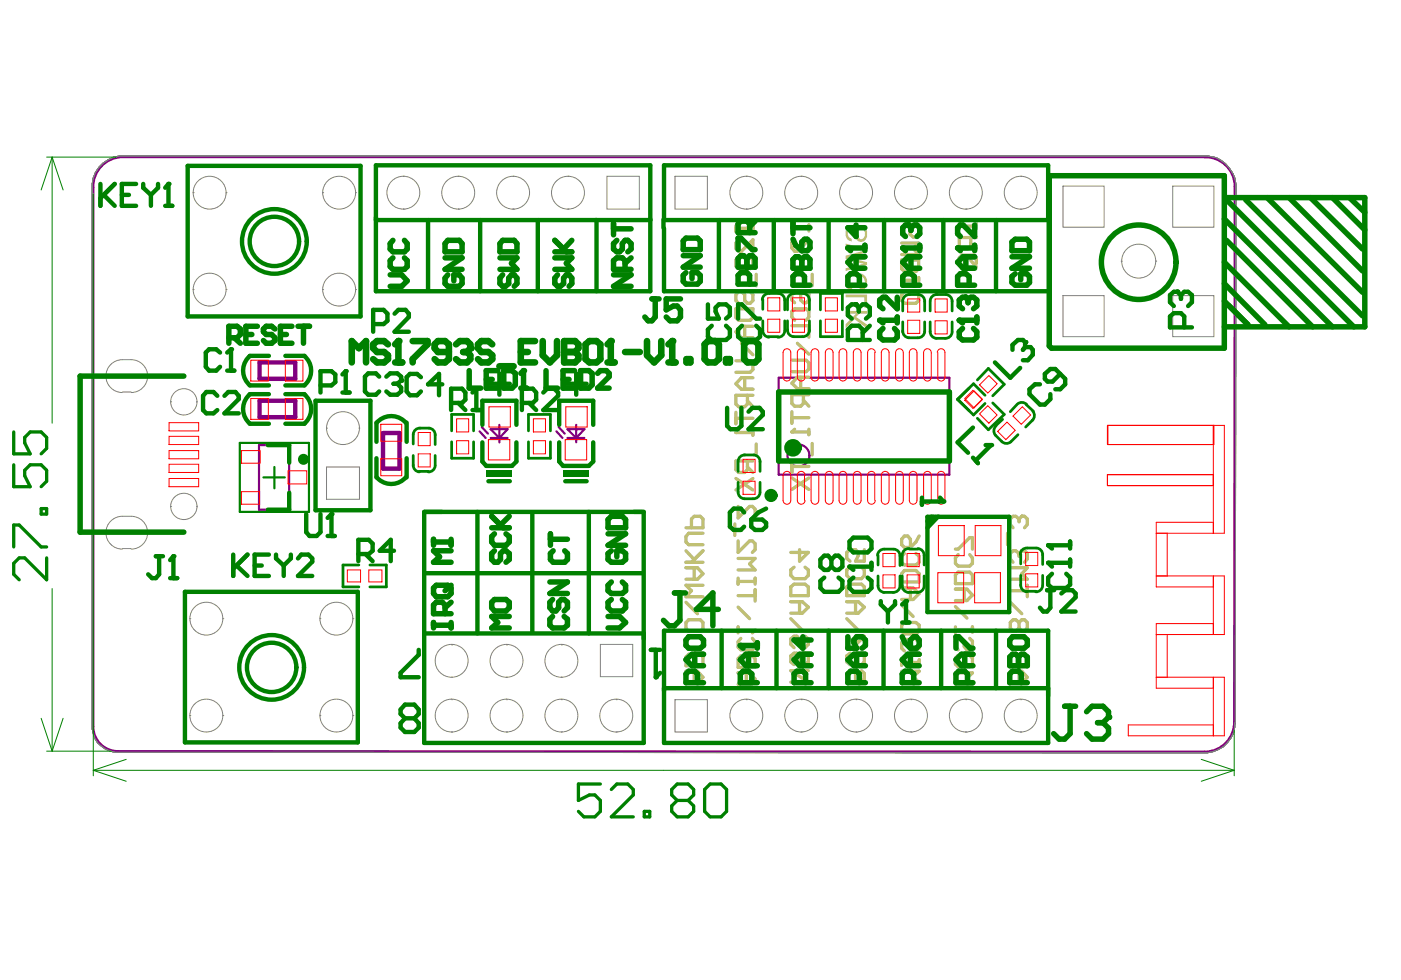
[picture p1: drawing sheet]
<svg xmlns="http://www.w3.org/2000/svg" width="289mm" height="202mm" viewBox="0 0 289 202" stroke-linecap="round" stroke-linejoin="round" font-family="sans-serif">
<path d="M20.4 34.6a6.5 6.5 0 0 1 5-2.4h223a6.5 6.5 0 0 1 6.2 4.5l.3 1.2-.1 111.2-.2 .1a6 6 0 0 1-6.2 6.1l-224.1-.1a5.4 5.4 0 0 1-5.3-5.5v-111.1a6 6 0 0 1 1.4-4z" fill="none" stroke="#808080" stroke-width=".21"/>
<path d="M49.5 91.4h14.2v14.2h-14.2zM54.3 98.5h4.4M56.6 96.3v4.4" fill="none" stroke="#008000" stroke-width=".45"/>
<path d="M100.7 79.2h4.4M103 77v4.4M116.6 79.2h4.4M118.8 77v4.4M100.7 99.3h4.4M116.6 99.3h4.4" fill="none" stroke="#008000" stroke-width=".91"/>
<g fill="none" stroke="#800080" stroke-width=".45">
<path d="M19.2 38.6v111.3a5.1 5.1 0 0 0 5.2 5M248.4 32.4a6.1 6.1 0 0 1 6.2 6.1l-.1 110.8M249 32.4h-223.6a6.1 6.1 0 0 0-6.2 6.2M160.6 77.9h35.2v20h-35.2zM53.4 91.8h6.2v13.3h-6.2zM98.9 89l1.3 1.3M99.4 88.1l1.2 1.3M101.2 88.5h3.5l-1.7 1.8zM101.2 90.3h3.5M103 87.6v3.6M114.8 89l1.2 1.3M115.2 88.1l1.3 1.3"/>
<path d="M117 88.5h3.5l-1.7 1.8zM117 90.3h3.5M118.8 87.6v3.6M254.5 148.8a6.1 6.1 0 0 1-6.1 6.3l-224.1-.2"/>
<circle cx="164.7" cy="94" r="2.26"/>
</g>
<path d="M53.5 74.8h7.4v3.3h-7.4zM53.5 82.7h7.4v3.3h-7.4zM79 89.3h3.4v7.4h-3.4z" fill="none" stroke="#800080" stroke-width=".91"/>
<g fill="#c0c073">
<path d="M174.6 47.1a1.11 1.11 0 0 1 1.3-.5 1.11 1.11 0 0 1 .8 1.2l.3 1a.63 .63 0 0 0 .6 .5 .63 .63 0 0 0 .6-.5 1.26 1.26 0 0 0-.9-1.8v-.6a1.84 1.84 0 0 1 1.5 2.4 1.26 1.26 0 0 1-.9 1 1.26 1.26 0 0 1-1.2-.3l-.6-1.6a.57 .57 0 0 0-.5-.7 .57 .57 0 0 0-.6 .6l-.1 .4a.99 .99 0 0 0 .7 1v.6a1.6 1.6 0 0 1-1.1-2.4z"/>
<path d="M174.4 50.2l4.4 1.2v.7l-3.8 1 3.8 1v.6l-4.4 1.2v-.6l3.7-.9-3.7-1v-.7l3.7-1-3.7-.8z"/>
<path d="M174.7 57a2.42 2.42 0 0 1 4 .5 1.86 1.86 0 0 1-1.2 2.6l-.3-.6a1.3 1.3 0 0 0 1.2-1.4 1.3 1.3 0 0 0-1.4-1.2 1.48 1.48 0 0 0-1.7 .3 1.48 1.48 0 0 0-.2 1.7l.7 .5-.2 .6a1.66 1.66 0 0 1-1.1-2.4z"/>
<path d="M174.4 60.8h4.4v2.7h-.6v-2.2h-3.8z"/>
<path d="M174.4 64.1h4.4v.6h-1.6l-.7 .7 2.3 1.6v.8l-2.6-2-1.8 1.8v-.7l2.1-2.2h-2.1z"/>
</g>
<g fill="none" stroke="#c0c073" stroke-width=".68">
<path d="M151.8 46.5v1.3M151.8 47.1h3.5M152.3 49.5l-.5 .6v1.2l.5 .5h.6l2.4-2.3v2.3M152.3 55.4l-.5-.5v-1.3l.5-.5h2.4l.6 .5v1.3l-.6 .5M155.3 46.5v1.3M156 56.6v2.3M185.9 53.6h3.6v1.8l-.6 .6h-2.4l-.6-.6zM185.9 57.3v1.1M185.9 50.1h3.6l-1.2 1.2 1.2 1.2h-3.6M185.9 57.8h3.6M188.9 46.5l.6 .6v1.2l-.6 .6h-.6l-.7-.6v-1.2l-.5-.6h-.6l-.6 .6v1.2l.6 .6M189.5 57.3v1.1"/>
<path d="M197.8 46.1v1.1M197.8 53.2l.6-.6h2.4l.5 .6v1.1l-.5 .7h-2.4l-.6-.7zM197.8 46.6h3.5M200.2 49v1.8l-.7 .6h-1.1l-.6-.6v-1.8h3.5M200.2 50.2l1.1 1.2M200.2 53.7l1.1 1.3M201.3 46.1v1.1M151.8 63.7h3.5v1.8l-.6 .6h-2.4l-.5-.6zM151.8 74.4h2.9l.6 .6v1.2l-.6 .6h-2.9M152.9 70.8l2.4 2.4M153.6 67.3v2.4M153.6 77.9v2.4"/>
<path d="M154.7 60.2l.6 .6v1.2l-.6 .6h-.6l-.5-.6v-1.2l-.7-.6h-.6l-.5 .6v1.2l.5 .6M155.3 67.3h-2.4l-1.1 1.1 1.1 1.3h2.4M155.3 77.9h-2.4l-1.1 1.3 1.1 1.1h2.4M185.9 60.8l.6-.6h2.4l.6 .6v1.2l-.6 .6h-2.4l-.6-.6zM151.8 85v2.4M151.8 86.3h3.5M151.8 89.2h3.5M154.1 81.5v1.8l-.5 .6h-1.3l-.5-.6v-1.8h3.5M154.1 82.7l1.2 1.2M155.3 88.6v1.2M175.3 117l-.7 .6v1.1l.7 .7h2.4l.5-.7v-1.1l-.5-.6M178.2 113.4v2.4h-1.8l.6-1.2v-.7l-.6-.5h-1.1l-.7 .5v1.3l.7 .6"/>
<path d="M186.5 110.6h.7l.6 .6v1.7h-1.3l-.6-.5v-1.2zM186.5 114.2l-.6 .5v1.3l.6 .5h2.4l.7-.5v-1.3l-.7-.5M186.5 117.7h2.4l.7 .6v1.7h-3.7v-1.7zM189.6 110.6l-.7 1.2-1.1 1.1M174.6 121.1l.7-.6h2.4l.5 .6v1.8h-3.6zM174.6 133.6h3.6M174.6 131.2l1.8 1.7 1.8-1.7-2.3 2.4M174.6 127.6l2.4 2.4M174.6 124.1h2.4l1.2 1.1-1.2 1.3h-2.4M175.3 134.7l-.7 .6v1.2l.7 .6h2.4l.5-.6v-1.2l-.5-.6M176.4 124.1v2.4M177.7 138.3l.5 .6v1.1l-.5 .7h-.7l-.6-.7v-1.1l-.5-.6h-.6l-.7 .6v1.1l.7 .7"/>
<path d="M185.9 129l.6-.6h2.4l.7 .6v1.2l-.7 .6h-2.4l-.6-.6zM185.9 136.1v1.1M185.9 138.5h3.7l-1.3 1.1 1.3 1.2h-3.7M185.9 136.6h3.7M185.9 124.8l2.4 2.4M185.9 121.3h2.4l1.3 1.1-1.3 1.3h-2.4M187.8 121.3v2.4M188.9 131.9l.7 .7v1.1l-.7 .6h-.6l-.5-.6v-1.1l-.6-.7h-.7l-.6 .7v1.1l.6 .6M189.6 136.1v1.1"/>
</g>
<circle cx="151.8" cy="89.2" r=".34" fill="#c0c073"/>
<g fill="none" stroke="#c0c073" stroke-width=".68">
<path d="M163.3 46.4v1.3M163.3 47.1h3.5M163.9 49.5l-.6 .5v1.2l.6 .6h.5l2.4-2.3v2.3M163.9 55.3l-.6-.5v-1.3l.6-.5h2.4l.5 .5v1.3l-.5 .5M166.8 46.4v1.3M167.5 56.6v2.3M163.3 67.2h3.5v2.4M163.3 74.3h3l.5 .6v1.2l-.5 .6h-3M163.9 66.1l-.6-.7v-1.1l.6-.6h2.4l.5 .6v1.1l-.5 .7M164.4 70.8l2.4 2.3M165.1 77.8v2.4M166.3 60.1l.5 .5v1.3l-.5 .5h-.6l-.6-.5v-1.3l-.7-.5h-.5l-.6 .5v1.3l.6 .5"/>
<path d="M166.8 77.8h-2.4l-1.1 1.2 1.1 1.2h2.4M151.8 98.7l3.5 2.4M152.3 88.6l-.5 .6M154.1 95.1v1.8l-.5 .6h-1.3l-.5-.6v-1.8h3.5M154.1 96.3l1.2 1.2M155.3 98.7l-3.5 2.4M156 91.6v2.4M163.3 84.9v2.4M163.3 86.2h3.5M163.3 89.1h3.5M165.7 81.4v1.8l-.6 .6h-1.2l-.6-.6v-1.8h3.5M165.7 82.5l1.1 1.3"/>
<path d="M166.8 88.5v1.2"/>
</g>
<circle cx="163.3" cy="89.1" r=".34" fill="#c0c073"/>
<g fill="none" stroke="#c0c073" stroke-width=".68">
<path d="M163.3 95.1v2.4M163.3 96.2h3.5M163.3 98.6l3.5 2.4M163.9 88.5l-.6 .6M166.8 98.6l-3.5 2.4M167.5 91.5v2.3M141.5 108.9h3.5v-1.8l-.6-.6h-1.2l-.6 .6v1.8M141.5 117.1h2.3l1.2 1.2-1.2 1.2h-2.3M141.5 116h3.5M141.5 113.6l1.7 1.8M143.2 117.1v2.4M145 110h-3l-.5 .7v1.1l.5 .6h3"/>
<path d="M145 113.6l-2.4 2.4M163.8 117l-.7 .6v1.1l.7 .7h2.2l.7-.7v-1.1l-.7-.6M164.9 113.4v2.4l1.8-1.9h-3.6M141.5 138.5h2.3l1.2 1.2-1.2 1.1h-2.3M141.5 135.5l.5-.6h2.4l.6 .6v1.8h-3.5zM141.5 128.4l.5-.6h2.4l.6 .6v1.2l-.6 .6h-2.4l-.5-.6zM141.5 124.2l2.3 2.4M142 131.3l-.5 .7v1.1l.5 .6h2.4l.6-.6v-1.1l-.6-.7M143.2 138.5v2.3M145 120.7h-3.5l1.1 1.1-1.1 1.3h3.5M152.2 138.8h2.4l1.1 1.2-1.1 1.2h-2.4M152.2 135.9l.6-.6h2.4l.5 .6v1.8h-3.5z"/>
<path d="M152.2 129.3v1.2M152.2 130h3.5M152.8 131.7l-.6 .7v1.1l.6 .5h2.4l.5-.5v-1.1l-.5-.7M153.9 138.8v2.4M163.1 121.1l.7-.6h2.2l.7 .6v1.8h-3.6zM163.1 127.6l2.4 2.4M163.1 124.1h2.4l1.2 1.1-1.2 1.3h-2.4M164.9 124.1v2.4M166 134.7l.7 .6v1.2l-.7 .6h-.5l-.6-.6v-1.2l-.6-.6h-.5l-.7 .6v1.2l.7 .6M166 131.2l.7 .6v1.1l-.7 .7h-.5l-.6-.7v-1.1l-.6-.6h-.5l-.7 .6v1.1l.7 .7M166.7 138.3h-3.6l3.6 2.4h-3.6"/>
</g>
<circle cx="155.7" cy="130" r=".34" fill="#c0c073"/>
<g fill="none" stroke="#c0c073" stroke-width=".68">
<path d="M151.5 108.1v2.3M152.2 104.5v2.3l2.4-2.3h.6l.5 .5v1.3l-.5 .5M152.2 111.6v2.3l2.4-2.3h.6l.5 .5v1.3l-.5 .5M152.2 119.9h3.5M152.2 119.3v1.2M152.2 115.2h3.5l-1.1 1.1 1.1 1.3h-3.5M155.7 119.3v1.2M208.4 117.1h3.5l-1.2 1.2 1.2 1.2h-3.5M210.7 113.6h.6l.6 .6v1.1l-.6 .7M152.2 125.2l2.4 2.4M152.2 122.9h3.5M155.7 130l-.5 .5"/>
<path d="M155.7 121.6v2.4M208.4 138.5h2.3l1.2 1.2-1.2 1.1h-2.3M208.4 135.5l.5-.6h2.4l.6 .6v1.8h-3.5zM208.4 124.2l2.3 2.4M208.4 121.8h3.5M208.9 131.3l-.5 .6v1.2l.5 .6h2.4l.6-.6v-1.2l-.6-.6M210.2 128.4v1.1M210.2 138.5v2.3M210.2 128.4l-.7-.6h-.6l-.5 .6v1.1l.5 .7h.6l.7-.7M210.2 128.4l.5-.6h.6l.6 .6v1.1l-.6 .7h-.6l-.5-.7M211.9 120.7v2.4"/>
</g>
<circle cx="210.7" cy="113.6" r=".34" fill="#c0c073"/>
<path d="M207.8 110v2.4M210.2 114.2v.5M210.2 114.2l-.7-.6h-.6l-.5 .6v1.1l.5 .7M210.7 113.6l-.5 .6M210.7 106.5h.6l.6 .6v1.1l-.6 .7" fill="none" stroke="#c0c073" stroke-width=".68"/>
<circle cx="210.7" cy="106.5" r=".34" fill="#c0c073"/>
<g fill="none" stroke="#c0c073" stroke-width=".68">
<path d="M197 113.3h.6l2.4-2.4h.5v2.4M197 118.6l.6-.6h2.4l.5 .6v1.8h-3.5zM197.6 114.4l-.6 .7v1.1l.6 .6h2.4l.5-.6v-1.1l-.5-.7M210.2 107.1v.5M210.2 107.1l-.7-.6h-.6l-.5 .6v1.1l.5 .7M210.7 106.5l-.5 .6M197 138.8h3.5l-1.1 1.1 1.1 1.3h-3.5M197 135.7l.6-.5h2.4l.5 .5v1.3l-.5 .5h-2.4l-.6-.5zM197 129.3v1.1M197 129.9h3.5M197 125.1l2.4 2.4M197 121.5h2.4l1.1 1.3-1.1 1.1h-2.4"/>
<path d="M198.8 121.5v2.4M200 131.7l.5 .5v1.2l-.5 .6h-.6l-.6-.6v-1.2l-.6-.5h-.6l-.6 .5v1.2l.6 .6M200.5 129.3v1.1"/>
</g>
<g fill="none" stroke="#808080" stroke-width=".21">
<path d="M20.4 34.6a6.5 6.5 0 0 1 5-2.4h223a6.5 6.5 0 0 1 6.2 4.5l.3 1.2-.1 111.2-.2 .1a6 6 0 0 1-6.2 6.1l-224.1-.1a5.4 5.4 0 0 1-5.3-5.5v-111.1a6 6 0 0 1 1.4-4zM39.8 39.7h.1M39.8 39.7a3.4 3.4 0 0 0 3.4 3.4 3.4 3.4 0 0 0 3.4-3.4M39.8 39.7a3.4 3.4 0 0 1 3.4-3.3 3.4 3.4 0 0 1 3.4 3.3M46.6 39.7h.1M66.5 39.7h.1M66.5 39.7a3.4 3.4 0 0 0 3.4 3.4 3.4 3.4 0 0 0 3.4-3.4M66.5 39.7a3.4 3.4 0 0 1 3.4-3.3 3.4 3.4 0 0 1 3.4 3.3M73.3 39.7h.1M83.2 36.4h.1M83.2 36.4a3.4 3.4 0 0 1 3.4 3.3 3.4 3.4 0 0 1-3.4 3.4M83.2 36.4a3.4 3.4 0 0 0-3.4 3.3 3.4 3.4 0 0 0 3.4 3.4"/>
<path d="M94.5 36.4h.1M94.5 36.4a3.4 3.4 0 0 1 3.4 3.3 3.4 3.4 0 0 1-3.4 3.4M94.5 36.4a3.4 3.4 0 0 0-3.4 3.3 3.4 3.4 0 0 0 3.4 3.4M105.8 36.4h.1M105.8 36.4a3.4 3.4 0 0 1 3.4 3.3 3.4 3.4 0 0 1-3.4 3.4M105.8 36.4a3.4 3.4 0 0 0-3.4 3.3 3.4 3.4 0 0 0 3.4 3.4M117.1 36.4h.1M117.1 36.4a3.4 3.4 0 0 1 3.4 3.3 3.4 3.4 0 0 1-3.4 3.4M117.1 36.4a3.4 3.4 0 0 0-3.4 3.3 3.4 3.4 0 0 0 3.4 3.4M125.2 36.4h6.6v6.7h-6.6zM139.2 36.4h6.7v6.7h-6.7zM153.9 36.4h.1"/>
<path d="M153.9 36.4a3.4 3.4 0 0 1 3.4 3.3 3.4 3.4 0 0 1-3.4 3.4M153.9 36.4a3.4 3.4 0 0 0-3.4 3.3 3.4 3.4 0 0 0 3.4 3.4M165.2 36.4h.1M165.2 36.4a3.4 3.4 0 0 1 3.4 3.3 3.4 3.4 0 0 1-3.4 3.4M165.2 36.4a3.4 3.4 0 0 0-3.4 3.3 3.4 3.4 0 0 0 3.4 3.4M176.5 36.4h.1M176.5 36.4a3.4 3.4 0 0 1 3.4 3.3 3.4 3.4 0 0 1-3.4 3.4M176.5 36.4a3.4 3.4 0 0 0-3.3 3.3 3.4 3.4 0 0 0 3.3 3.4M187.9 36.4h.1M187.9 36.4a3.4 3.4 0 0 1 3.4 3.3 3.4 3.4 0 0 1-3.4 3.4M187.9 36.4a3.4 3.4 0 0 0-3.4 3.3 3.4 3.4 0 0 0 3.4 3.4M199.2 36.4h.1"/>
<path d="M199.2 36.4a3.4 3.4 0 0 1 3.4 3.3 3.4 3.4 0 0 1-3.4 3.4M199.2 36.4a3.4 3.4 0 0 0-3.4 3.3 3.4 3.4 0 0 0 3.4 3.4M210.5 36.4h.1M210.5 36.4a3.4 3.4 0 0 1 3.4 3.3 3.4 3.4 0 0 1-3.4 3.4M210.5 36.4a3.4 3.4 0 0 0-3.4 3.3 3.4 3.4 0 0 0 3.4 3.4M219.2 38.4h8.5v8.5h-8.5zM241.8 38.4h8.5v8.5h-8.5zM39.8 59.7h.1M39.8 59.7a3.4 3.4 0 0 0 3.4 3.4 3.4 3.4 0 0 0 3.4-3.4M39.8 59.7a3.4 3.4 0 0 1 3.4-3.4 3.4 3.4 0 0 1 3.4 3.4M46.6 59.7h.1M66.5 59.7h.1"/>
<path d="M66.5 59.7a3.4 3.4 0 0 0 3.4 3.4 3.4 3.4 0 0 0 3.4-3.4M66.5 59.7a3.4 3.4 0 0 1 3.4-3.4 3.4 3.4 0 0 1 3.4 3.4M73.3 59.7h.1M83.2 43.1h.1M94.5 43.1h.1M105.8 43.1h.1M117.1 43.1h.1M153.9 43.1h.1M165.2 43.1h.1M176.5 43.1h.1M187.9 43.1h.1M199.2 43.1h.1"/>
<path d="M210.5 43.1h.1M231.2 53.9h.1M238.3 53.9h.1M219.2 61h8.5v8.4h-8.5zM241.8 61h8.5v8.4h-8.5zM25.2 81a3.4 3.4 0 0 1-3.4-3.4 3.4 3.4 0 0 1 3.4-3.4 4.8 4.8 0 0 1 4.2 1 3.4 3.4 0 0 1 .8 3.7 3.4 3.4 0 0 1-3.2 2.1M25.2 80.9h1.8M35.2 82.9h.1M40.5 82.9h.1M67.3 88.3h.1M67.3 96.3h6.8v6.7h-6.8zM74 88.3h.1"/>
<path d="M25.2 113.3a3.4 3.4 0 0 1-3.4-3.4 3.4 3.4 0 0 1 3.4-3.4 4.8 4.8 0 0 1 4.2 1 3.4 3.4 0 0 1 .8 3.7 3.4 3.4 0 0 1-3.2 2.1M25.2 113.2h1.8M35.2 104.5h.1M40.5 104.5h.1M39.2 127.6h.1M39.2 127.6a3.4 3.4 0 0 0 3.4 3.4 3.4 3.4 0 0 0 3.3-3.4M39.2 127.6a3.4 3.4 0 0 1 3.4-3.4 3.4 3.4 0 0 1 3.3 3.4M45.9 127.6h.1M66 127.6h.1M66 127.6a3.4 3.4 0 0 0 3.4 3.4 3.4 3.4 0 0 0 3.4-3.4M66 127.6a3.4 3.4 0 0 1 3.4-3.4 3.4 3.4 0 0 1 3.4 3.4M72.8 127.6h.1"/>
<path d="M93.1 139.7h.1M93.1 133h.1M104.5 139.7h.1M104.5 133h.1M115.8 139.7h.1M115.8 133h.1M123.8 132.9h6.7v6.7h-6.7zM39.2 147.6h.1M39.2 147.6a3.4 3.4 0 0 0 3.4 3.4 3.4 3.4 0 0 0 3.3-3.4M39.2 147.6a3.4 3.4 0 0 1 3.4-3.4 3.4 3.4 0 0 1 3.3 3.4M45.9 147.6h.1M66 147.6h.1"/>
<path d="M66 147.6a3.4 3.4 0 0 0 3.4 3.4 3.4 3.4 0 0 0 3.4-3.4M66 147.6a3.4 3.4 0 0 1 3.4-3.4 3.4 3.4 0 0 1 3.4 3.4M72.8 147.6h.1M93.1 151h.1M93.1 144.3h.1M104.5 151h.1M104.5 144.3h.1M115.8 151h.1M115.8 144.3h.1M127.1 151h.1M127.1 144.3h.1M139.2 144.3h6.7v6.7h-6.7z"/>
<path d="M153.9 151h.1M153.9 144.3h.1M165.2 151h.1M165.2 144.3h.1M176.5 151h.1M176.5 144.3h.1M187.9 151h.1M187.9 144.3h.1M199.2 151h.1M199.2 144.3h.1M210.5 151h.1M210.5 144.3h.1"/>
<circle cx="234.8" cy="53.9" r="3.5"/>
<circle cx="37.9" cy="82.9" r="2.71"/>
<circle cx="70.7" cy="88.3" r="3.4"/>
<circle cx="37.9" cy="104.5" r="2.71"/>
<circle cx="93.1" cy="136.3" r="3.4"/>
<circle cx="104.5" cy="136.3" r="3.4"/>
<circle cx="115.8" cy="136.3" r="3.4"/>
<circle cx="93.1" cy="147.6" r="3.4"/>
<circle cx="104.5" cy="147.6" r="3.4"/>
<circle cx="115.8" cy="147.6" r="3.4"/>
<circle cx="127.1" cy="147.6" r="3.4"/>
<circle cx="153.9" cy="147.6" r="3.4"/>
<circle cx="165.2" cy="147.6" r="3.4"/>
<circle cx="176.5" cy="147.6" r="3.4"/>
<circle cx="187.9" cy="147.6" r="3.4"/>
<circle cx="199.2" cy="147.6" r="3.4"/>
<circle cx="210.5" cy="147.6" r="3.4"/>
</g>
<g fill="none" stroke="#f00" stroke-width=".21">
<path d="M51.7 74.3h3.6v4.3h-3.6zM58.8 74.3h3.7v4.3h-3.7zM158.3 61.4h2.5v2.7h-2.5zM158.3 65.8h2.5v2.7h-2.5zM161.7 72.2a.79 .79 0 0 1 .9-.2 .79 .79 0 0 1 .5 .7v5.1a.79 .79 0 0 1-.8 .8 .79 .79 0 0 1-.8-.8v-5.1zM163.4 61.4h2.5v2.7h-2.5zM163.4 65.8h2.5v2.7h-2.5zM165.9 72.7v5.1M166 72.7a.79 .79 0 0 0-.8-.8 .79 .79 0 0 0-.8 .8v5.1a.79 .79 0 0 0 .8 .8 .79 .79 0 0 0 .8-.8M167.5 72.2a.79 .79 0 0 1 .9-.2 .79 .79 0 0 1 .5 .7v5.1a.79 .79 0 0 1-.8 .8 .79 .79 0 0 1-.8-.8v-5.1zM170.2 61.4h2.5v2.7h-2.5zM170.2 65.8h2.5v2.7h-2.5z"/>
<path d="M170.4 72.2a.79 .79 0 0 1 .9-.2 .79 .79 0 0 1 .5 .7v5.1a.79 .79 0 0 1-.8 .8 .79 .79 0 0 1-.8-.8v-5.1zM173.3 72.2a.79 .79 0 0 1 .8-.2 .79 .79 0 0 1 .5 .7v5.1a.79 .79 0 0 1-.8 .8 .79 .79 0 0 1-.8-.8v-5.1zM176.2 72.2a.79 .79 0 0 1 .9-.2 .79 .79 0 0 1 .5 .7v5.1a.79 .79 0 0 1-.8 .8 .79 .79 0 0 1-.8-.8v-5.1zM180.4 72.7v5.1M180.5 72.7a.79 .79 0 0 0-.8-.8 .79 .79 0 0 0-.8 .8v5.1a.79 .79 0 0 0 .8 .8 .79 .79 0 0 0 .8-.8M182 72.2a.79 .79 0 0 1 .8-.2 .79 .79 0 0 1 .5 .7v5.1a.79 .79 0 0 1-.8 .8 .79 .79 0 0 1-.7-.8v-5.1zM184.9 72.2a.79 .79 0 0 1 .9-.2 .79 .79 0 0 1 .5 .7v5.1a.79 .79 0 0 1-.8 .8 .79 .79 0 0 1-.8-.8v-5.1zM187.2 61.7h2.5v2.7h-2.5zM187.2 66.1h2.5v2.7h-2.5zM187.8 72.2a.79 .79 0 0 1 .8-.2 .79 .79 0 0 1 .5 .7v5.1a.79 .79 0 0 1-.8 .8 .79 .79 0 0 1-.8-.8v-5.1zM190.7 72.2a.79 .79 0 0 1 .9-.2 .79 .79 0 0 1 .5 .7v5.1a.79 .79 0 0 1-.8 .8 .79 .79 0 0 1-.8-.8v-5.1zM192.8 61.7h2.5v2.7h-2.5z"/>
<path d="M192.8 66.2h2.5v2.7h-2.5zM193.3 72.7a.79 .79 0 0 1 .8-.8 .79 .79 0 0 1 .8 .8v5.1a.79 .79 0 0 1-.8 .8 .79 .79 0 0 1-.8-.8M193.4 72.7v5.1M202 79.4l1.9-1.9 1.7 1.7-1.9 1.9zM34.9 98.7h6.1v1.7h-6.1zM34.9 95.8h6.1v1.7h-6.1zM34.9 90h6.1v1.7h-6.1zM34.9 87.2h6.1v1.7h-6.1zM34.9 92.9h6.1v1.7h-6.1zM49.8 92.9h3.8v2.6h-3.8zM51.7 82.2h3.6v4.3h-3.6zM58.8 82.2h3.7v4.3h-3.7z"/>
<path d="M59.4 97.1h3.9v2.7h-3.9zM78.5 87.5h4.3v3.5h-4.3zM78.5 94.6h4.3v3.5h-4.3zM86.2 89.2h2.5v2.7h-2.5zM86.2 93.6h2.5v2.7h-2.5zM94.2 86.4h2.4v2.7h-2.4zM94.2 90.9h2.4v2.7h-2.4zM100.7 90.7h4.4v4.2h-4.4zM100.8 83.9h4.5v4.2h-4.5zM110 86.4h2.5v2.7h-2.5zM110 90.9h2.5v2.7h-2.5zM116.6 90.7h4.4v4.2h-4.4z"/>
<path d="M116.7 83.9h4.4v4.2h-4.4zM153.2 94.7h2.5v2.8h-2.5zM153.2 99.3h2.5v2.7h-2.5zM161.7 97.5a.79 .79 0 0 1 .9-.2 .79 .79 0 0 1 .5 .7v5.2a.79 .79 0 0 1-.8 .8 .79 .79 0 0 1-.8-.8v-5.2zM165.9 98v5.2M166 98a.79 .79 0 0 0-.8-.8 .79 .79 0 0 0-.8 .8v5.2a.79 .79 0 0 0 .8 .8 .79 .79 0 0 0 .8-.8M167.5 97.5a.79 .79 0 0 1 .9-.2 .79 .79 0 0 1 .5 .7v5.2a.79 .79 0 0 1-.8 .8 .79 .79 0 0 1-.8-.8v-5.2zM170.4 97.5a.79 .79 0 0 1 .9-.2 .79 .79 0 0 1 .5 .7v5.2a.79 .79 0 0 1-.8 .8 .79 .79 0 0 1-.8-.8v-5.2zM173.3 97.5a.79 .79 0 0 1 .8-.2 .79 .79 0 0 1 .5 .7v5.2a.79 .79 0 0 1-.8 .8 .79 .79 0 0 1-.8-.8v-5.2zM176.2 97.5a.79 .79 0 0 1 .9-.2 .79 .79 0 0 1 .5 .7v5.2a.79 .79 0 0 1-.8 .8 .79 .79 0 0 1-.8-.8v-5.2zM180.4 98v5.2M180.5 98a.79 .79 0 0 0-.8-.8 .79 .79 0 0 0-.8 .8v5.2a.79 .79 0 0 0 .8 .8 .79 .79 0 0 0 .8-.8"/>
<path d="M182 97.5a.79 .79 0 0 1 .8-.2 .79 .79 0 0 1 .5 .7v5.2a.79 .79 0 0 1-.8 .8 .79 .79 0 0 1-.7-.8v-5.2zM184.9 97.5a.79 .79 0 0 1 .9-.2 .79 .79 0 0 1 .5 .7v5.2a.79 .79 0 0 1-.8 .8 .79 .79 0 0 1-.8-.8v-5.2zM187.8 97.5a.79 .79 0 0 1 .8-.2 .79 .79 0 0 1 .5 .7v5.2a.79 .79 0 0 1-.8 .8 .79 .79 0 0 1-.8-.8v-5.2zM190.7 97.5a.79 .79 0 0 1 .9-.2 .79 .79 0 0 1 .5 .7v5.2a.79 .79 0 0 1-.8 .8 .79 .79 0 0 1-.8-.8v-5.2zM193.3 98a.79 .79 0 0 1 .8-.8 .79 .79 0 0 1 .8 .8v5.2a.79 .79 0 0 1-.8 .8 .79 .79 0 0 1-.8-.8M193.4 98v5.2M199 82.5l1.9-1.9 1.7 1.7-1.9 1.9zM199 82.2l1.7-1.7 1.9 1.9-1.7 1.7zM202 85.4l1.7-1.7 1.9 1.9-1.7 1.7zM205.7 89l2-1.9 1.7 1.7-2 1.9zM208.9 85.8l1.9-1.9 1.7 1.7-1.9 1.9zM228.4 97.9h21.8v2.3h-21.8z"/>
<path d="M228.5 87.7h21.8v4h-21.8zM250.2 91.7h-21.8v-4h24.1v22.3h-14M250.2 87.7v22.3M250.2 97.9h-21.8v2.3h21.8M49.8 101.4h3.7v2.6h-3.7zM71.6 117.6h2.8v2.4h-2.8zM76.1 117.6h2.7v2.4h-2.7zM182.1 114.2h2.5v2.7h-2.5zM182.1 118.6h2.5v2.7h-2.5zM187.1 114.2h2.5v2.7h-2.5zM187.1 118.6h2.5v2.7h-2.5zM193.4 118.1h5.3v6.2h-5.3z"/>
<path d="M193.5 108.4h5.3v6.2h-5.3zM201 118.1h5.3v6.2h-5.3zM201.1 108.4h5.3v6.2h-5.3zM211.5 113.9h2.5v2.8h-2.5zM211.5 118.3h2.5v2.8h-2.5zM238.5 118.8h14v12.1h-14M240.7 110v8.8M250.2 107.7h-11.7v13.4h11.7M250.2 118.8v12.1M238.5 139.7h14v12.1h-19.8v-2.3h17.5M240.7 130.9v8.8M250.2 128.6h-11.7v13.4h11.7"/>
<path d="M250.2 139.7v12.1"/>
</g>
<path d="M10.8 32.4l2.2 6.8M13 148.2l-2.2 6.7M19.2 158.9l6.8 2.3" fill="none" stroke="#008000" stroke-width=".21"/>
<g fill="none" stroke="#008000" stroke-width=".91">
<path d="M122.8 45.4h.2M136.8 45.3v1.7M58.8 79.5h4M58.8 73.4h4M55.2 91.8h4.4M58.8 87.4h4M58.8 81.3h4M77.6 87.2v3.9M77.6 94.5v4M83.9 87.2v3.9M83.9 94.5v4M106.5 95.2l-.9 .9h-5.3"/>
<path d="M115.3 95.2l.8 .9M122.3 95.2l-.9 .9M55.2 105.1h4.4M130.7 105.6h2.1M192.5 106.6h-.4l-.8 .9M193 106.6l-1.4 1.4M193.4 106.6l-2.1 2.3"/>
</g>
<g fill="none" stroke="#008000" stroke-width=".57">
<path d="M157.3 61.8v2M158.4 69.4h2.1M158.7 60.5h1.8M161.8 61.9v2M162.4 61.9v2M163.6 69.4h1.9M163.6 60.5h2.1M166.9 61.9v2M169.2 60.5v3.4M173.7 60.5v3.4M186.2 62.1v2M187.4 69.7h1.8"/>
<path d="M187.4 60.8h2.1M85.2 89.5v2.1M86.4 97.2h2M86.6 88.3h1.9M89.7 89.7v2M93.1 94.5h4.6M93.1 88.9v-3.4h4.6v3.4M113.5 85.5v3.4M152.2 95.2v2M152.2 99.5v2M156.7 95.2v2M156.7 99.5v2"/>
<path d="M76.3 116.5h3.4M182.4 113.3h1.8M185.6 114.6v2.1M186.1 114.5v2M187.5 113.3h1.8M182.2 122.2h2M187.3 122.2h2"/>
</g>
<circle cx="193.4" cy="106.6" r=".45" fill="#008000"/>
<g fill="none" stroke="#008000" stroke-width=".57">
<path d="M157.3 66.2v2M161.8 66.2v2M162.4 66.2v2M166.9 66.2v2M169.2 66.2v3.2h4.5v-3.2M169.2 60.5h4.5M186.2 66.4v2M190.7 62.1v2M190.7 66.4v2M191.8 62.1v2M191.8 66.4v2M193.1 69.8h1.8"/>
<path d="M193.1 60.8h2M196.4 62.1v2M196.4 66.4v2M201.6 78.4l2.2-2.4 3.3 3.3-2.4 2.3M85.2 94v2M89.7 94v2M93.1 91.1v3.4M97.7 91.1v3.4M109 91.1v3.4h4.5v-3.4M113.5 85.5h-4.5v3.4M153.5 93.8h2M199.9 80.1l-2.4 2.3 3.3 3.2 2.3-2.4"/>
<path d="M203.1 81.5l-2.3-2.3-3.3 3.1 2.4 2.4M204.7 83.1l2.4 2.4-3.3 3.1-2.2-2.3M205.3 89.8l1.2 1.2M206.8 86.5l-1.5 1.4M209.7 83.5l-1.3 1.4M209.9 89.7l-1.4 1.4M211.6 83.5l1.5 1.3M213 86.6l-1.5 1.5M74 116.5h-3.3v4.6h3.3M79.7 116.5v4.6h-3.4M153.5 102.9h1.8M181.1 114.5v2"/>
<path d="M181.1 118.8v2M185.6 118.8v2M186.1 118.8v2M190.6 114.5v2M190.6 118.8v2M210.5 114.3v2M210.5 118.7v2M211.9 113h1.8M215 114.4v2M215 118.7v2M211.6 122h2.1"/>
</g>
<g fill="none" stroke="#008000" stroke-width="1.1">
<path d="M216.4 36.2h36.1v35.6h-35.7l-.4-.4zM252.5 58.5l8.4 8.5M252.5 54.1l13.3 13.3M252.5 45.2l22.3 22.2M252.9 40.8h28.6v26.6h-29M252.9 49.6l17.8 17.8M252.9 41.2l26.3 26.2M256.9 41.2l24.1 24M261.3 40.8l19.7 19.5M265.8 40.8l15.2 15.1M270.3 40.8l10.7 10.6M274.8 40.8l6.7 6.6"/>
<path d="M278.3 40.8l3.2 3M37.9 77.6h-21.4v32.2h21.4M252.5 62.1l4.9 4.9M160.6 80.9h35.2v14.2h-35.2z"/>
</g>
<path d="M8.5 39.2l2.3-6.8v54.9M9.6 32.4h14.4M19.2 40v120M10.8 121.4v33.5l-2.3-6.7M9.6 154.9h13.4M26 156.6l-6.8 2.3h235.3M247.7 156.6l6.8 2.3M254.5 150.6v9.4M254.5 158.9l-6.8 2.3" fill="none" stroke="#008000" stroke-width=".21"/>
<g fill="none" stroke="#008000" stroke-width=".91">
<path d="M38.7 34.2h35.7v31.1h-35.7zM77.5 34.1h56.6v26h-56.6zM136.9 34.1h79.3v11.3h-79.3zM77.5 45.4h56.6M88.3 45.4v14.3M99 45.4v14.7M110.9 45.4v14.7M123 45.4v14.7M136.9 47.1v13h79.5M148.3 45.4v14.3M159.6 45.4v14.7M170.9 45.4v14.3"/>
<path d="M182.3 45.4v14.7M194.5 45.4v14.3M205.4 45.4v14.7M51.5 79.5h4M51.5 73.4h4M51.5 87.4h4M51.5 81.3h4M59.6 91.8v3.6M65.1 82.7h11.3v22.5h-11.3zM99.5 87.6v-4.9h7v4.9M99.5 91.2v4l.8 .9M106.5 91.2v4"/>
<path d="M115.3 87.6v-4.9h7v4.9M115.3 91.2v4M116.1 96.1h5.3M122.3 91.2v4M59.6 101.6v3.5M87.5 118.2h44.9M98.5 105.6v25.1M109.8 105.8v24.6M121.4 105.6v25.1M132.4 105.6h-44.9v47.6h45.3v-47.6M191.3 106.6h16.8v19.7h-16.8zM38.1 122.1h35.7v31h-35.7z"/>
<path d="M87.5 130.7h45.3M136.9 130.1h79.3v23.1h-79.3zM148.8 130.1v11.9M160.1 130.1v11.9M170.9 130.1v11.9M182.2 130.1v11.9M194.1 130.1v11.9M205.4 130.1v11.9M136.9 142h79.3"/>
</g>
<g fill="#008000">
<path d="M100.3 96.9h5.3v1.3h-5.3z" fill-rule="evenodd"/>
<path d="M116.1 96.9h5.3v1.3h-5.3z" fill-rule="evenodd"/>
</g>
<path d="M103.1 53.2h3.5l-1.1 1.1 1.1 1.3h-3.5M103.7 56.7l-.6 .7v1.1l.6 .6h.5l.7-.6v-1.1l.6-.7h.5l.6 .7v1.1l-.6 .6M103.7 49.6h2.3l.6 .6v1.7h-3.5v-1.7zM101.4 108.9h3.6M101.4 106.5l2.4 2.4M102 113.6l-.6 .6v1.2l.6 .6h.6l.6-.6v-1.2l.6-.6h.5l.7 .6v1.2l-.7 .6M102 110.1l-.6 .6v1.1l.6 .7h2.3l.7-.7v-1.1l-.7-.6M105 106.5l-1.8 1.8M101.4 124.2l.6-.5h2.3l.7 .5v1.2l-.7 .6h-2.3l-.6-.6zM105 127.2h-3.6l1.2 1.2-1.2 1.1h3.6" fill="none" stroke="#008000" stroke-width="1.1"/>
<path d="M175.2 116.9h4.5M176 119.1l-.8 .7v1.5l.8 .8h2.9l.8-.8v-1.5l-.8-.7M179.7 116.1v1.5" fill="none" stroke="#008000" stroke-width=".91"/>
<circle cx="175.2" cy="116.9" r=".45" fill="#008000"/>
<path d="M175.2 116.9l.8 .7M175.2 111.7l.8-.8h2.9l.8 .8v1.5l-.8 .7h-2.9l-.8-.7z" fill="none" stroke="#008000" stroke-width=".91"/>
<path d="M174.9 51.2h3.5M176.5 53v2.3M177.2 58.8v-1.8l-.7-.5h-1.1l-.5 .5v1.8h3.5M178.4 53h-2.4l-1.1 1.1 1.1 1.2h2.4M178.4 50.6v1.1" fill="none" stroke="#008000" stroke-width="1.1"/>
<circle cx="174.9" cy="51.2" r=".57" fill="#008000"/>
<path d="M174.9 51.2l.5 .5M176.5 46.4v2.4l-1.6-1.8h3.5M174.9 131.3v2.4h1.8l-.6-1.1v-.6l.6-.7h1.1l.7 .7v1.1l-.7 .6M176.7 134.9v2.4M178.5 134.9h-2.4l-1.2 1.2 1.2 1.2h2.4M177.2 140.8v-1.8l-.5-.5h-1.3l-.5 .5v1.8h3.6" fill="none" stroke="#008000" stroke-width="1.1"/>
<path d="M146 62.8v2.9h2.3l-.7-1.4v-.8l.7-.7h1.4l.8 .7v1.5l-.8 .7M146.8 67.2l-.8 .8v1.4l.8 .7h2.9l.8-.7v-1.4l-.8-.8M176.4 62.8h-.8l-.7 .7v1.5l.7 .7M177.9 70.1v-2.1l-.8-.8h-1.5l-.7 .8v2.1h4.5M179.4 67.2l-1.5 1.5" fill="none" stroke="#008000" stroke-width=".91"/>
<circle cx="176.4" cy="62.8" r=".45" fill="#008000"/>
<path d="M176.4 62.8l.7 .7M177.1 63.5v.8M177.1 63.5l.8-.7h.7l.8 .7v1.5l-.8 .7M32.1 114.7h1.5M32.8 114.7v3.8l-.7 .8h-.8l-.7-.8M35.1 119.3h1.5M35.8 114.7v4.6" fill="none" stroke="#008000" stroke-width=".91"/>
<circle cx="35.8" cy="114.7" r=".45" fill="#008000"/>
<g fill="none" stroke="#008000" stroke-width=".91">
<path d="M35.8 114.7l-.7 .8M48.1 114.4v4.4M48.8 116.7l2.2 2.1M51 114.4l-2.9 2.9M52.5 116.7h1.5M55.5 114.4h-3v4.4h3M56.9 114.4v.8l1.6 1.5M58.5 116.7v2.1M60 114.4v.8l-1.5 1.5M61.5 115.2l.6-.8h1.5l.8 .8v.7l-2.9 2.9h2.9M63.2 106v3.8l.6 .8h1.5l.8-.8v-3.8M67.6 110.6h1.4"/>
<path d="M68.4 106v4.6"/>
</g>
<circle cx="68.4" cy="106" r=".45" fill="#008000"/>
<g fill="none" stroke="#008000" stroke-width=".91">
<path d="M20.7 37.9v4.6M23.7 37.9l-3 3M28.1 37.9h-3v4.6h3M29.5 37.9v.8l1.6 1.5M32.6 37.9v.8l-1.5 1.5M34.7 37.9v4.6M21.4 40.2l2.3 2.3M25.1 40.2h1.5M31.1 40.2v2.3M34.1 42.5h1.4M86.8 77.8l-.8-.7h-1.5l-.6 .7v2.9l.6 .8h1.5l.8-.8M91.2 79.3h-2.9l2.2-2.2v4.4"/>
<path d="M68.4 106l-.8 .8M153.5 105.7l-.7-.8h-1.5l-.8 .8v2.9l.8 .7h1.5l.7-.7M154.9 107.2h2.3l.8 .6v.8l-.8 .7h-1.5l-.8-.7zM158 104.9l-1.6 .8-1.5 1.5"/>
</g>
<circle cx="34.7" cy="37.9" r=".45" fill="#008000"/>
<path d="M34.7 37.9l-.6 .8M45.4 72.7l-.8-.7h-1.5l-.7 .7v3l.7 .7h1.5l.8-.7M46.9 76.4h1.4M47.6 72v4.4" fill="none" stroke="#008000" stroke-width=".91"/>
<path d="M47.2 69.7h1.7l.7-.7v-1.1l-.7-.6h-1.7v3.5M48.3 69.7l1.3 1.1M50.7 69h1.2M53.1 67.3h-2.4v3.5h2.4M56.7 67.9l-.7-.6h-1.1l-.6 .6v.5l.6 .6h1.1l.7 .7v.5l-.7 .6h-1.1l-.6-.6M57.8 69h1.3M60.2 67.3h-2.4v3.5h2.4M61.5 67.3h2.3M62.6 67.3v3.5" fill="none" stroke="#008000" stroke-width="1.1"/>
<circle cx="47.6" cy="72" r=".45" fill="#008000"/>
<path d="M47.6 72l-.7 .7M66.1 79.5h2.3l.7-.7v-1.6l-.7-.6h-2.3v4.4M71.3 76.6v4.4M70.6 81h1.5" fill="none" stroke="#008000" stroke-width=".91"/>
<circle cx="71.3" cy="76.6" r=".45" fill="#008000"/>
<path d="M71.3 76.6l-.7 .6M93 83.1h2.3l.7-.7v-1.4l-.7-.8h-2.3v4.4M94.5 83.1l1.5 1.5M97.4 84.6h1.6M98.2 80.2v4.4M83.5 148.2l-.9 1v.9l.9 .9h1.9l1-.9v-.9l-1-1M83.5 148.2l-.9-.9v-.9l.9-1.1h1.9l1 1.1v.9l-1 .9M83.5 148.2h1.9" fill="none" stroke="#008000" stroke-width=".91"/>
<path d="M89.4 111.2v1.3M89.4 111.8h3.6M93 113.6h-3.6l1.3 1.2-1.3 1.2h3.6M93 111.2v1.3M89.4 121.3l.6-.6h2.3l.7 .6v1.1l-.7 .7h-2.3l-.6-.7zM89.4 128.4v1.1M89.4 129h3.6M91.8 126.6v-1.8l-.6-.6h-1.2l-.6 .6v1.8h3.6M93 128.4v1.1M93 124.2l-1.2 1.2M93 120.7l-1.2 1.1" fill="none" stroke="#008000" stroke-width="1.1"/>
<circle cx="98.2" cy="80.2" r=".45" fill="#008000"/>
<path d="M98.2 80.2l-.8 .8" fill="none" stroke="#008000" stroke-width=".91"/>
<path d="M96.8 76.4v3.7h2.3M100.3 78.3h1.2M102.6 76.4h-2.3v3.7h2.3M103.9 76.4h1.7l.7 .6v2.4l-.7 .7h-1.7zM108 76.4v3.7M107.4 80.1h1.2" fill="none" stroke="#008000" stroke-width="1.1"/>
<circle cx="108" cy="76.4" r=".57" fill="#008000"/>
<g fill="none" stroke="#008000" stroke-width="1.1">
<path d="M80.5 56.7h2.3l1.2 1.2-1.2 1.2h-2.3M81 53.2l-.5 .5v1.3l.5 .6h2.4l.6-.6v-1.3l-.6-.5M81 49.6l-.5 .6v1.2l.5 .5h2.4l.6-.5v-1.2l-.6-.6M91.8 53.2h3.5l-3.5 2.4h3.5M92.3 56.7l-.5 .7v1.1l.5 .6h2.4l.6-.6v-1.1l-.6-.7h-1.1v1.2M92.3 49.6h2.4l.6 .6v1.7h-3.5v-1.7zM126.5 56.7h3.6l-3.6 2.4h3.6M126.5 46.1v2.3M126.5 47.2h3.6M127.2 49.6l-.7 .6v1.2l.7 .5h.6l.5-.5v-1.2l.6-.6h.6l.6 .6v1.2l-.6 .5M128.9 55.6v-1.9l-.6-.5h-1.1l-.7 .5v1.9h3.6M130.1 53.2l-1.2 1.1"/>
<path d="M140.9 49.7l.6-.6h2.3l.6 .6v1.8h-3.5zM140.9 52.7h3.5l-3.5 2.4h3.5M141.5 56.2l-.6 .6v1.2l.6 .6h2.3l.6-.6v-1.2l-.6-.6h-1.1v1.3M163.5 55.3h3.5v-1.8l-.5-.5h-.6l-.6 .5v1.8M165.9 58.8v-1.8l-.6-.5h-1.2l-.6 .5v1.8h3.5M108 76.4l-.6 .6M125.4 107.2l.7-.7h2.2l.7 .7v1.7h-3.6zM125.4 110.1h3.6l-3.6 2.4h3.6M126.1 113.6l-.7 .6v1.2l.7 .6h2.2l.7-.6v-1.2l-.7-.6h-1.1v1.2M125.4 127.2h2.4l1.2 1.2-1.2 1.1h-2.4M126.1 120l-.7 .7v1.1l.7 .6h2.2l.7-.6v-1.1l-.7-.7M126.1 123.7l-.7 .5v1.2l.7 .6h2.2l.7-.6v-1.2l-.7-.5"/>
<path d="M139.1 122.3h2.3M140.2 122.3v5.6l-1.1 1.2h-1.1l-1.2-1.2M148.1 125.7h-4.5l3.4-3.4v6.8"/>
</g>
<path d="M170 119.1l-.8 .7v1.5l.8 .8h2.9l.8-.8v-1.5l-.8-.7M171.5 115.4l-.7-.8h-.8l-.8 .8v1.5l.8 .7h.8l.7-.7M171.5 115.4l.7-.8h.7l.8 .8v1.5l-.8 .7h-.7l-.7-.7M171.5 115.4v1.5" fill="none" stroke="#008000" stroke-width=".91"/>
<circle cx="165.3" cy="55.3" r=".57" fill="#008000"/>
<path d="M152.2 55.1h3.5v-1.8l-.5-.6h-.6l-.6 .6v1.8M154.6 58.6v-1.8l-.6-.6h-1.2l-.6 .6v1.8h3.5M163.5 55.3v-1.8l.6-.5h.6l.6 .5v1.8M163.5 45.8v2.4M163.5 49.3l.6 1.3 1.2 1.1M163.5 47h3.5M165.3 49.9l.6-.6h.6l.5 .6v1.3l-.5 .5h-1.2z" fill="none" stroke="#008000" stroke-width="1.1"/>
<circle cx="154" cy="55.1" r=".57" fill="#008000"/>
<path d="M152.2 55.1v-1.8l.6-.6h.5l.7 .6v1.8M152.2 51.5v-2.4h.6l2.4 2.4h.5M154.6 48v-1.8l-.6-.6h-1.2l-.6 .6v1.8h3.5M155.7 45.6l-1.1 1.1" fill="none" stroke="#008000" stroke-width="1.1"/>
<path d="M190.1 102.7v1.4M190.1 103.4h4.4" fill="none" stroke="#008000" stroke-width=".91"/>
<circle cx="194.5" cy="103.4" r=".45" fill="#008000"/>
<path d="M193.9 102.7l.6 .7M216.2 116.1h4.5M217 118.3l-.8 .8v1.5l.8 .7h2.9l.8-.7v-1.5l-.8-.8M220.7 115.4v1.5" fill="none" stroke="#008000" stroke-width=".91"/>
<circle cx="216.2" cy="116.1" r=".45" fill="#008000"/>
<path d="M216.2 116.1l.8 .8M216.2 112.5h4.5M220.7 111.7v1.5" fill="none" stroke="#008000" stroke-width=".91"/>
<circle cx="216.2" cy="112.5" r=".45" fill="#008000"/>
<path d="M205.2 74.8l3.2 3.1 2-2M211.4 70.6l-.4-.5h-1.1l-1.1 1v1.1M216.2 112.5l.8 .7" fill="none" stroke="#008000" stroke-width=".91"/>
<circle cx="211.4" cy="70.6" r=".45" fill="#008000"/>
<path d="M211.4 70.6v1M211.4 71.6l-.4 .6M211.4 71.6h1.1l.5 .6v1l-1 1.1h-1M200.7 88.2l-3.2 3 2.1 2.2M204.4 91.8l-3.2 3.2 .5 .5-1-1.1" fill="none" stroke="#008000" stroke-width=".91"/>
<circle cx="204.4" cy="91.8" r=".45" fill="#008000"/>
<path d="M214.5 79.3h-1.1l-1.1 1v1l2.2 2.2h1l1.1-1.2v-1M218.6 77.1l-1.5 1.6h-1.1l-.5-.6v-1l1.1-1h1l2.1 2v1.2l-1.1 1h-1M203.3 91.8h1.1" fill="none" stroke="#008000" stroke-width=".91"/>
<path d="M197.5 51.2h3.5M199.2 53v2.3M199.9 58.8v-1.8l-.7-.5h-1.1l-.6 .5v1.8h3.5M201 53h-2.4l-1.1 1.1 1.1 1.2h2.4M201 50.6v1.1M208.7 49.9l.7-.6h2.3l.6 .6v1.8h-3.6zM208.7 53h3.6l-3.6 2.3h3.6M209.4 56.5l-.7 .5v1.3l.7 .5h2.3l.6-.5v-1.3l-.6-.5h-1.2v1.2" fill="none" stroke="#008000" stroke-width="1.1"/>
<circle cx="197.5" cy="51.2" r=".57" fill="#008000"/>
<path d="M197.5 51.2l.6 .5M201 46.4v2.4l-2.4-2.4h-.5l-.6 .6v1.2l.6 .6" fill="none" stroke="#008000" stroke-width="1.1"/>
<path d="M86.4 134v1.1l-3.8 3.7v.9h3.8M134.2 134h1.9M135.2 134v5.7" fill="none" stroke="#008000" stroke-width=".91"/>
<circle cx="135.2" cy="139.7" r=".45" fill="#008000"/>
<path d="M136.1 138.8l-.9 .9" fill="none" stroke="#008000" stroke-width=".91"/>
<path d="M134.4 61.7h1.5M135.1 61.7v3.7l-.7 .8h-.7l-.7-.8M140.3 61.7h-2.9v2.2l1.5-.8h.8l.6 .8v1.5l-.6 .8h-1.5l-.8-.8M142 131.3h2.4l.7 .7v1.1l-.7 .6h-2.4l-.5-.6v-1.1zM143.3 134.9v2.4M145.1 134.9h-2.4l-1.2 1.2 1.2 1.2h2.4M152.7 133.1h3.5M154.4 134.9v2.4M156.2 134.9h-2.4l-1.1 1.2 1.1 1.2h2.4M156.2 132.6v1.1M143.8 140.8v-1.8l-.5-.5h-1.3l-.5 .5v1.8h3.6M155 140.8v-1.8l-.6-.5h-1.2l-.5 .5v1.8h3.5" fill="none" stroke="#008000" stroke-width="1.1"/>
<circle cx="152.7" cy="133.1" r=".57" fill="#008000"/>
<path d="M152.7 133.1l.5 .6M165.6 131.3v2.4l-1.8-1.7h3.5M165.6 134.9v2.4M167.3 134.9h-2.4l-1.1 1.2 1.1 1.2h2.4M197.1 133.7v-2.4h.6l2.4 2.4h.6M199 134.9v2.4M200.7 134.9h-2.4l-1.2 1.2 1.2 1.2h2.4M208.2 137.3h3.7v-1.8l-.7-.6h-.6l-.6 .6v1.8M166.1 140.8v-1.8l-.5-.5h-1.3l-.5 .5v1.8h3.5M199.5 140.8v-1.8l-.5-.5h-1.3l-.6 .5v1.8h3.6M210.6 140.8v-1.8l-.6-.5h-1.2l-.6 .5v1.8h3.7" fill="none" stroke="#008000" stroke-width="1.1"/>
<path d="M152.2 65.7v-2.9h.8l3 2.9h.7M153 67.2l-.8 .8v1.4l.8 .7h3l.7-.7v-1.4l-.7-.8" fill="none" stroke="#008000" stroke-width=".91"/>
<circle cx="210" cy="137.3" r=".57" fill="#008000"/>
<path d="M197.8 66.1h3.6M198.5 67.8l-.7 .6v1.2l.7 .5h2.3l.6-.5v-1.2l-.6-.6M201.4 65.4v1.2M208.2 137.3v-1.8l.6-.6h.7l.5 .6v1.8M208.8 131.3h2.4l.7 .7v1.1l-.7 .6h-2.4l-.6-.6v-1.1z" fill="none" stroke="#008000" stroke-width="1.1"/>
<circle cx="197.8" cy="66.1" r=".57" fill="#008000"/>
<path d="M197.8 66.1l.7 .5M199.1 61.3h-.6l-.7 .6v1.2l.7 .6" fill="none" stroke="#008000" stroke-width="1.1"/>
<circle cx="199.1" cy="61.3" r=".57" fill="#008000"/>
<path d="M199.1 61.3l.5 .6M199.6 61.9v.5M199.6 61.9l.6-.6h.6l.6 .6v1.2l-.6 .6" fill="none" stroke="#008000" stroke-width="1.1"/>
<path d="M242.8 60.2h-.7l-.8 .7v1.4l.8 .8M244.2 67.5v-2.2l-.7-.7h-1.4l-.8 .7v2.2h4.5" fill="none" stroke="#008000" stroke-width=".91"/>
<circle cx="242.8" cy="60.2" r=".45" fill="#008000"/>
<path d="M78.2 77.7l-.7-.7h-1.6l-.6 .7v3l.6 .7h1.6l.7-.7M79.7 77.7l.8-.7h1.4l.8 .7v.8M242.8 60.2l.7 .7M243.5 60.9v.8M243.5 60.9l.7-.7h.8l.8 .7v1.4l-.8 .8" fill="none" stroke="#008000" stroke-width=".91"/>
<circle cx="82.7" cy="78.5" r=".45" fill="#008000"/>
<path d="M81.1 79.2h.8M81.9 79.2l.8 .8v.7l-.8 .7h-1.4l-.8-.7M82.7 78.5l-.8 .7M181.6 124v.7l1.5 1.4M183.1 126.1v2.3M184.6 124v.7l-1.5 1.4M186.1 128.4h1.4M186.8 124v4.4" fill="none" stroke="#008000" stroke-width=".91"/>
<circle cx="186.8" cy="124" r=".45" fill="#008000"/>
<path d="M77 66.9h2.1l.8-.7v-1.5l-.8-.8h-2.1v4.5M81.4 64.7l.8-.8h1.4l.7 .8v.7l-2.9 3h2.9M44.8 81.6l-.8-.7h-1.4l-.7 .7v3l.7 .7h1.4l.8-.7M46.3 81.6l.8-.7h1.5l.6 .7v.7l-2.9 3h2.9M107.6 83.1h2.3l.7-.7v-1.4l-.7-.8h-2.3v4.4M109.1 83.1l1.5 1.5M112 81l.8-.8h1.5l.8 .8v.6l-3.1 3h3.1M73.9 114.3h2.2l.7-.7v-1.5l-.7-.8h-2.2v4.5M75.4 114.3l1.4 1.5M81.3 113.6h-3l2.3-2.3v4.5M186.8 124l-.7 .7" fill="none" stroke="#008000" stroke-width=".91"/>
<g fill="none" stroke="#008000" stroke-width="1.1">
<path d="M114.4 53.2h3.5l-1.1 1.1 1.1 1.3h-3.5M114.4 51.9h3.5M114.4 49.6l2.4 2.3M115 56.7l-.6 .7v1.1l.6 .6h.5l.7-.6v-1.1l.6-.7h.6l.5 .7v1.1l-.5 .6M117.9 49.6l-1.7 1.8M112.6 76.4v3.7h2.4M116.1 78.3h1.3M118.5 76.4h-2.4v3.7h2.4M119.7 76.4h1.7l.7 .6v2.4l-.7 .7h-1.7zM123.2 77l.6-.6h1.3l.5 .6v.7l-2.4 2.4h2.4M113.5 110.1v2.4M113.5 111.2h3.5"/>
<path d="M114.1 113.6l-.6 .6v1.2l.6 .6h2.4l.5-.6v-1.2l-.5-.6M113.4 120h3.6l-3.6 2.4h3.6M114 123.7l-.6 .5v1.2l.6 .6h.6l.6-.6v-1.2l.6-.5h.5l.7 .5v1.2l-.7 .6M114 127.2l-.6 .5v1.3l.6 .5h2.3l.7-.5v-1.3l-.7-.5M219.6 145.7h2.2M220.7 145.7v5.6l-1.1 1.2h-1.2l-1.1-1.2M224.1 146.8l1.1-1.1h2.3l1.1 1.1v1.1"/>
</g>
<circle cx="228.6" cy="147.9" r=".57" fill="#008000"/>
<path d="M186.2 51.2h3.5M187.9 53v2.3M188.5 58.8v-1.8l-.6-.5h-1.2l-.5 .5v1.8h3.5M189.7 53h-2.4l-1.1 1.1 1.1 1.2h2.4M189.7 50.6v1.1M226.3 149.1h1.2M227.5 149.1l1.1 1.1v1.1l-1.1 1.2h-2.3l-1.1-1.2M228.6 147.9l-1.1 1.2" fill="none" stroke="#008000" stroke-width="1.1"/>
<path d="M150 84.1v3.8l.6 .6h1.5l.8-.6v-3.8M154.4 84.9l.8-.8h1.4l.7 .8v.7l-2.9 2.9h2.9M215.9 121.7h1.5M216.6 121.7v3.7l-.7 .7h-.8l-.6-.7M218.9 122.4l.8-.7h1.4l.7 .7v.8l-2.9 2.9h2.9" fill="none" stroke="#008000" stroke-width=".91"/>
<circle cx="186.2" cy="51.2" r=".57" fill="#008000"/>
<path d="M186.2 51.2l.5 .5M187.3 46.4h-.6l-.5 .6v1.2l.5 .6" fill="none" stroke="#008000" stroke-width="1.1"/>
<circle cx="187.3" cy="46.4" r=".57" fill="#008000"/>
<path d="M187.3 46.4l.6 .6M187.9 47v.5M187.9 47l.6-.6h.6l.6 .6v1.2l-.6 .6M181.4 66.1h3.6M182.1 67.8l-.7 .6v1.2l.7 .5h2.4l.5-.5v-1.2l-.5-.6M185 65.4v1.2M186.1 131.3l.5 1.3 1.2 1.1M187.8 132l.6-.7h.6l.6 .7v1.1l-.6 .6h-1.2zM187.8 134.9v2.4M189.6 134.9h-2.4l-1.1 1.2 1.1 1.2h2.4M188.4 140.8v-1.8l-.6-.5h-1.2l-.5 .5v1.8h3.5" fill="none" stroke="#008000" stroke-width="1.1"/>
<circle cx="181.4" cy="66.1" r=".57" fill="#008000"/>
<path d="M181.4 66.1l.7 .5M185 61.3v2.4l-2.3-2.4h-.6l-.7 .6v1.2l.7 .6" fill="none" stroke="#008000" stroke-width="1.1"/>
<path d="M2.8 89.1v4.5h3.4l-1.1-2.2v-1.2l1.1-1.1h2.3l1.1 1.1v2.3l-1.1 1.1M2.8 95.9v4.5h3.4l-1.1-2.3v-1.1l1.1-1.1h2.3l1.1 1.1v2.3l-1.1 1.1M2.8 112.8v-4.5h1.2l4.5 4.5h1.1M8.5 104.9h1.1v1.1h-1.1zM9.6 115.1v4.5l-4.5-4.5h-1.1l-1.2 1.1v2.3l1.2 1.1M123.8 161.7h-4.5v3.4l2.2-1.1h1.2l1.1 1.1v2.3l-1.1 1.1h-2.3l-1.1-1.1M126.1 162.8l1.1-1.1h2.3l1.1 1.1v1.2l-4.5 4.5h4.5M132.9 167.4h1.1v1.1h-1.1zM139.7 165.1l-1.2-1.1v-1.2l1.2-1.1h2.2l1.1 1.1v1.2l-1.1 1.1M139.7 165.1l-1.2 1.1v1.2l1.2 1.1h2.2l1.1-1.1v-1.2l-1.1-1.1M139.7 165.1h2.2M145.3 162.8l1.1-1.1h2.3l1.1 1.1v4.6l-1.1 1.1h-2.3l-1.1-1.1z" fill="none" stroke="#008000" stroke-width=".68"/>
<path d="M72.5 74.8v-4.4l1.5 1.4 1.5-1.4v4.4M80 71l-.8-.6h-1.5l-.7 .6v.8l.7 .8h1.5l.8 .7v.8l-.8 .7h-1.5l-.7-.7M81.5 74.8h1.5M82.2 70.4v4.4" fill="none" stroke="#008000" stroke-width="1.4"/>
<circle cx="82.2" cy="70.4" r=".68" fill="#008000"/>
<path d="M82.2 70.4l-.7 .6M85.1 70.4h3.1v.6l-3.1 3.1v.7M92.6 72.6h-2.3l-.7-.8v-.8l.7-.6h1.5l.8 .6v3.1l-.8 .7h-1.5l-.7-.7M94 71l.8-.6h1.5l.7 .6v.8" fill="none" stroke="#008000" stroke-width="1.4"/>
<circle cx="97" cy="71.8" r=".68" fill="#008000"/>
<path d="M95.5 72.6h.8M96.3 72.6l.7 .7v.8l-.7 .7h-1.5l-.8-.7M97 71.8l-.7 .8M101.5 71l-.8-.6h-1.4l-.7 .6v.8l.7 .8h1.4l.8 .7v.8l-.8 .7h-1.4l-.7-.7M103 75.5h2.9M107.4 72.6h1.5M110.3 70.4h-2.9v4.4h2.9M111.9 70.4v2.9l1.5 1.5 1.5-1.5v-2.9M116.3 70.4v4.4h2.3l.7-.7v-.8l-.7-.7h-2.3" fill="none" stroke="#008000" stroke-width="1.4"/>
<circle cx="116.3" cy="72.6" r=".68" fill="#008000"/>
<path d="M116.3 70.4h2.3l.7 .6v.8l-.7 .8h-2.3M120.8 71l.7-.6h1.5l.8 .6v3.1l-.8 .7h-1.5l-.7-.7zM125.3 74.8h1.5M126 70.4v4.4" fill="none" stroke="#008000" stroke-width="1.4"/>
<circle cx="126" cy="70.4" r=".68" fill="#008000"/>
<path d="M126 70.4l-.7 .6M128.9 72.6h3.1M133.4 70.4v2.9l1.5 1.5 1.5-1.5v-2.9M137.8 74.8h1.5M138.6 70.4v4.4" fill="none" stroke="#008000" stroke-width="1.4"/>
<circle cx="138.6" cy="70.4" r=".68" fill="#008000"/>
<g fill="none" stroke="#008000" stroke-width="1.4">
<path d="M138.6 70.4l-.8 .6M141.6 74.1h.8v.7h-.8zM145.3 71l.7-.6h1.5l.8 .6v3.1l-.8 .7h-1.5l-.7-.7zM149.7 74.1h.8v.7h-.8zM153.5 71l.6-.6h1.6l.7 .6v3.1l-.7 .7h-1.6l-.6-.7z"/>
<circle cx="159" cy="102.2" r=".68"/>
</g>
<g fill="none" stroke="#008000" stroke-width=".57">
<path d="M157.3 68.1a1.36 1.36 0 0 0 1.3 1.5M158.6 60.5a1.36 1.36 0 0 0-1.4 1.3M160.6 60.5a1.36 1.36 0 0 1 1.2 1.5M161.8 68.3a1.36 1.36 0 0 1-1.4 1.3M162.4 68a1.36 1.36 0 0 0 1.3 1.4M163.8 60.5a1.36 1.36 0 0 0-1.4 1.3M165.7 60.5a1.36 1.36 0 0 1 1.2 1.5M166.9 68.2a1.36 1.36 0 0 1-1.4 1.2M186.2 68.2a1.36 1.36 0 0 0 1.2 1.5M187.6 60.8a1.36 1.36 0 0 0-1.4 1.2M189.4 60.8a1.36 1.36 0 0 1 1.3 1.4M190.7 68.4a1.36 1.36 0 0 1-1.4 1.3"/>
<path d="M191.8 68.4a1.36 1.36 0 0 0 1.3 1.4M193.3 60.8a1.36 1.36 0 0 0-1.5 1.2M195.1 60.8a1.36 1.36 0 0 1 1.3 1.4M196.4 68.5a1.36 1.36 0 0 1-1.5 1.3M85.2 95.9a1.36 1.36 0 0 0 1.3 1.4M86.7 88.3a1.36 1.36 0 0 0-1.5 1.3M88.5 88.3a1.36 1.36 0 0 1 1.2 1.4M89.7 96.1a1.36 1.36 0 0 1-1.4 1.2M153.7 93.8a1.36 1.36 0 0 0-1.5 1.3M155.5 93.8a1.36 1.36 0 0 1 1.2 1.5M205.4 87.9a1.35 1.35 0 0 0-.1 1.9M206.5 91a1.36 1.36 0 0 0 2 .1"/>
<path d="M209.8 83.3a1.36 1.36 0 0 1 1.9 .2M213 84.8a1.35 1.35 0 0 1-.1 1.9M152.2 101.4a1.36 1.36 0 0 0 1.3 1.5M156.7 101.6a1.36 1.36 0 0 1-1.4 1.3M182.4 113.3a1.36 1.36 0 0 0-1.4 1.2M184.3 113.3a1.36 1.36 0 0 1 1.3 1.4M187.5 113.2a1.36 1.36 0 0 0-1.4 1.2M189.3 113.2a1.36 1.36 0 0 1 1.3 1.4M211.8 113a1.36 1.36 0 0 0-1.4 1.3M213.7 113a1.36 1.36 0 0 1 1.3 1.5M181.1 120.8a1.36 1.36 0 0 0 1.3 1.4M185.6 120.9a1.36 1.36 0 0 1-1.4 1.3"/>
<path d="M186.1 120.8a1.36 1.36 0 0 0 1.2 1.4M190.6 120.9a1.36 1.36 0 0 1-1.5 1.3M210.5 120.6a1.36 1.36 0 0 0 1.3 1.5M215 120.8a1.36 1.36 0 0 1-1.4 1.3"/>
</g>
<g fill="none" stroke="#008000" stroke-width=".91">
<path d="M51.6 73.4a3.9 3.9 0 0 0 0 6.1M62.8 73.4a3.9 3.9 0 0 1 0 6.1M51.6 81.3a3.9 3.9 0 0 0 0 6.1M62.8 81.3a3.9 3.9 0 0 1 0 6.1M77.7 98.4a4 4 0 0 0 6 0M77.7 87.2a4 4 0 0 1 6 0"/>
<circle cx="56.6" cy="49.8" r="5.1"/>
<circle cx="56.6" cy="49.8" r="6.7"/>
<circle cx="56" cy="137.7" r="5.1"/>
<circle cx="56" cy="137.7" r="6.7"/>
</g>
<g fill="none" stroke="#008000" stroke-width="1.1">
<circle cx="234.8" cy="54.1" r="7.7"/>
<circle cx="62.6" cy="94.7" r=".57"/>
</g>
<circle cx="163.5" cy="92.4" r=".9" fill="none" stroke="#008000" stroke-width="1.8"/>
</svg>
